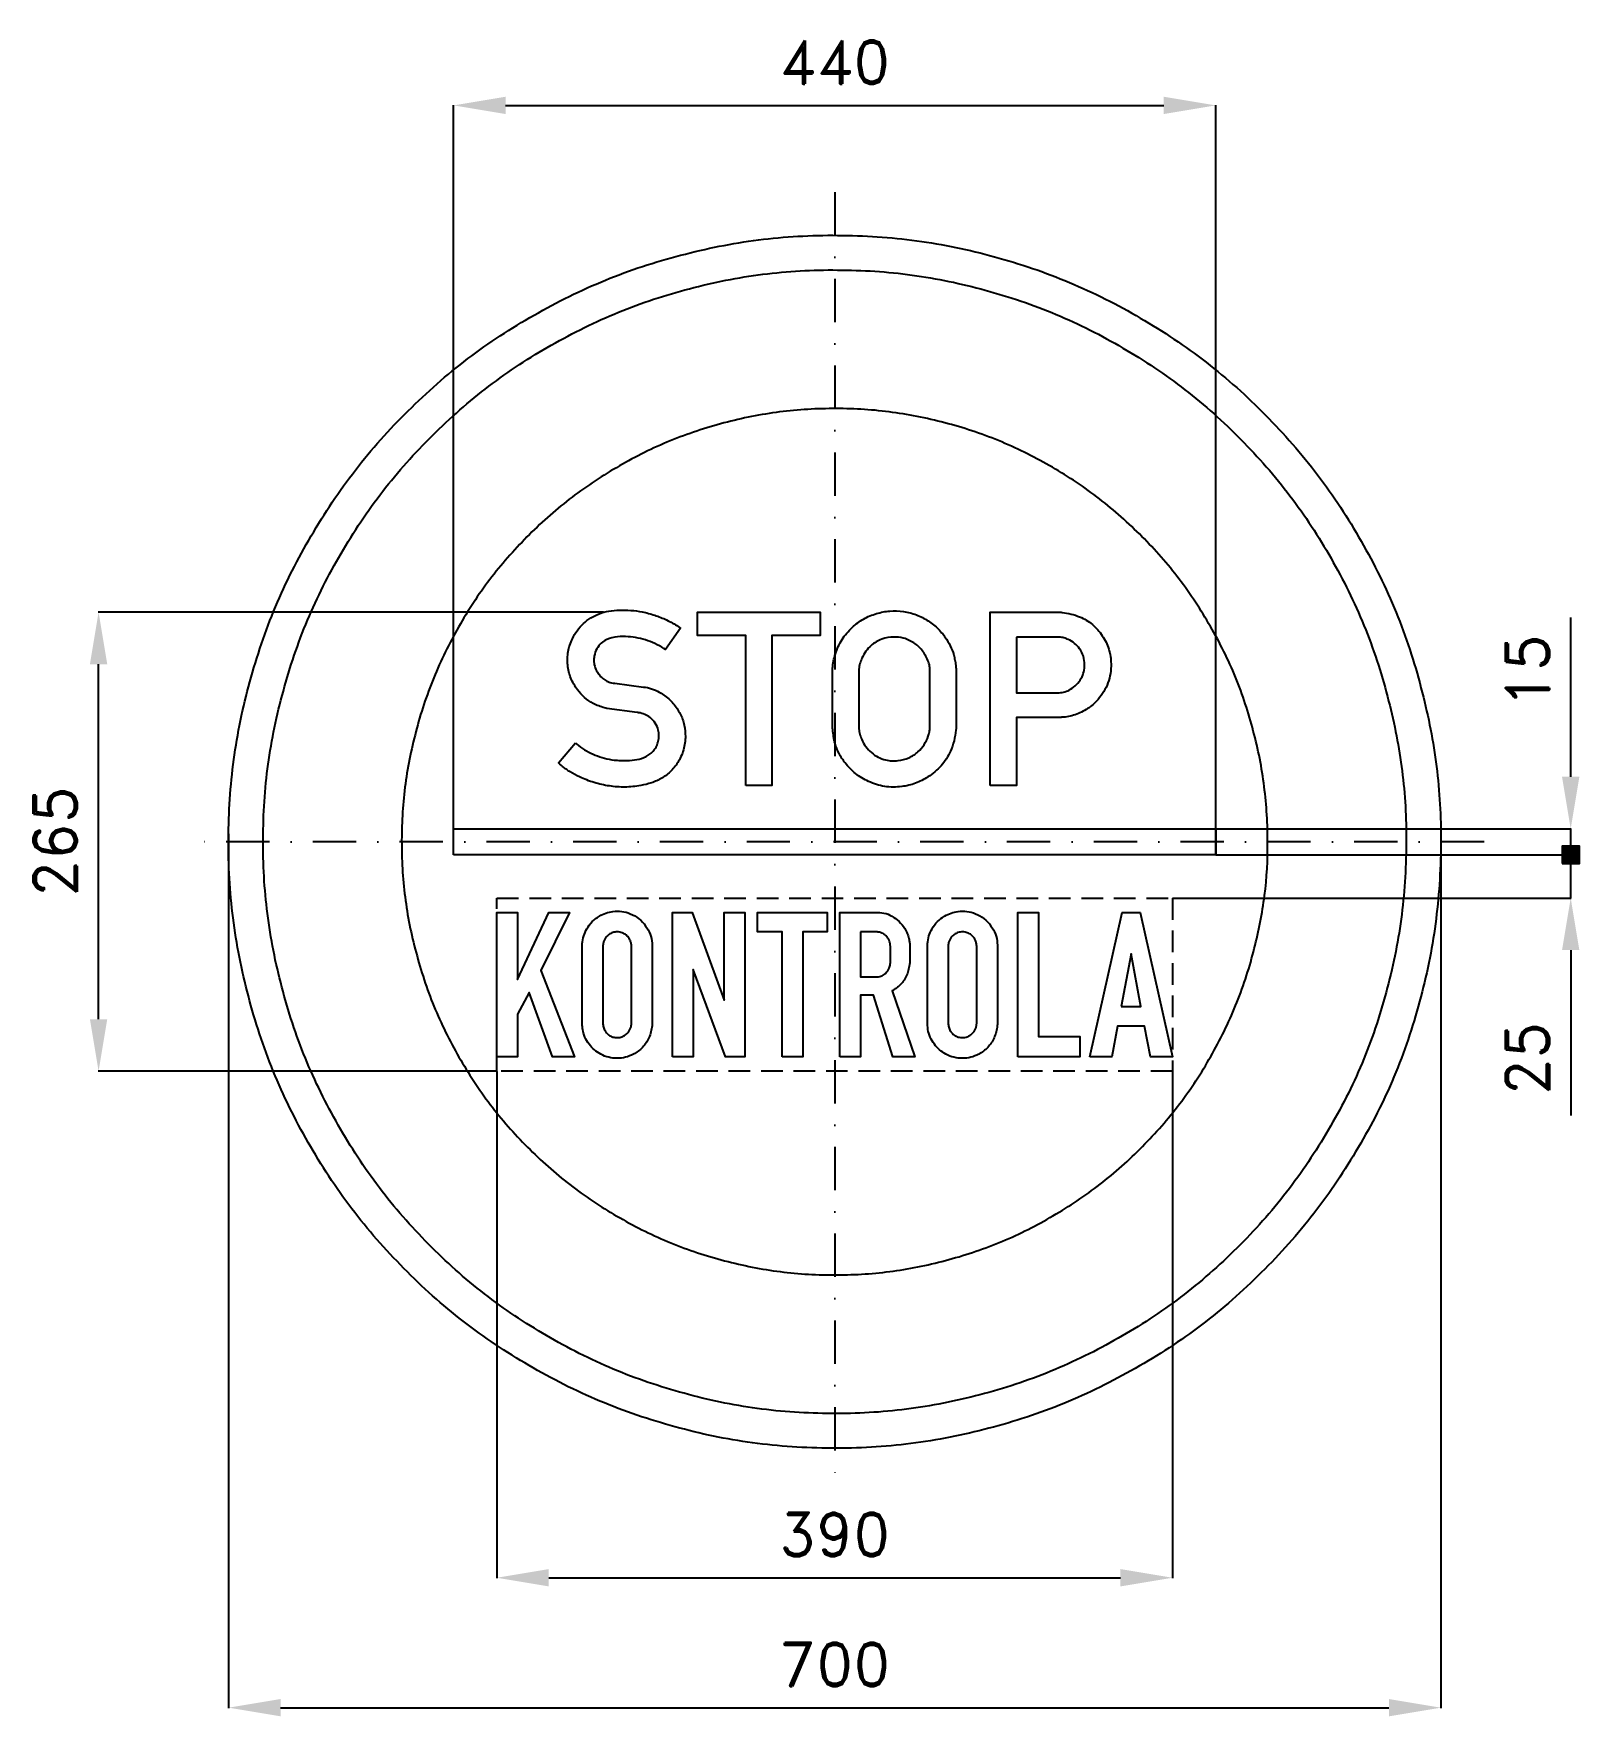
# Model space of a CAD drawing. Header units: millimetres. Extents: x -463 to 430, y -505 to 466.
import ezdxf

# ---------------------------------------------------------------- set-up
doc = ezdxf.new("R2010")
doc.units = ezdxf.units.MM
doc.header["$LTSCALE"] = 5
doc.linetypes.add('ČERCHOVANÁX2', pattern=[2, 1, -0.5, 0, -0.5])
doc.linetypes.add('ČÁRKOVANÁX2', pattern=[1.5, 1, -0.5])
doc.layers.add('Kóty', color=2, linetype='Continuous')
doc.layers.add('Značka', color=7, linetype='Continuous')
doc.styles.get("Standard").update_dxf_attribs({"font": 'romand.shx', "height": 25})
doc.dimstyles.get("Standard").update_dxf_attribs({"dimtxt": 25, "dimasz": 30, "dimexe": 0.18, "dimexo": 0.0625, "dimgap": 12.5, "dimtad": 1, "dimdec": 0, "dimzin": 0, "dimdsep": 46, "dimtxsty": 'Standard', "dimcen": 0.09, "dimadec": 0, "dimazin": 0, "dimtfac": 1, "dimtdec": 0, "dimtofl": 0, "dimtmove": 0, "dimatfit": 3, "dimfxl": 1, "dimtolj": 1, "dimtzin": 0, "dimarcsym": 0})

msp = doc.modelspace()

# ---------------------------------------------------------------- texts
at = {"layer": 'Kóty', "char_height": 25, "attachment_point": 5, "rotation": 90}
for s, insert in [('\\A1;15', (400, 98.45)), ('\\A1;265', (-450.03, 0)), ('\\A1;25', (400, -125.24))]:
    msp.add_mtext(s, dxfattribs=dict(at, insert=insert))

# ---------------------------------------------------------------- blocks, each defined once
blk = doc.blocks.new('*D2')
at = {"layer": 'Defpoints', "color": 0, "transparency": 16777216}
for p in [(-349.92, 4.7), (350.05, 0.12), (350.05, -499.82)]:
    blk.add_point(p, dxfattribs=at)
at = {"layer": 'Kóty', "color": 0, "lineweight": -2, "transparency": 16777216}
for p, q in [((-349.92, 4.64), (-349.92, -500)), ((350.05, 0.06), (350.05, -500)), ((-319.92, -499.82), (320.05, -499.82))]:
    blk.add_line(p, q, dxfattribs=at)
at = {"layer": 'Kóty', "color": 0, "transparency": 16777216}
for points in [[(-319.92, -494.82), (-319.92, -504.82), (-349.92, -499.82)], [(320.05, -494.82), (320.05, -504.82), (350.05, -499.82)]]:
    blk.add_solid(points, dxfattribs=at)
at = {"layer": 'Kóty', "color": 0, "transparency": 16777216, "insert": (0.06, -474.82), "char_height": 25, "attachment_point": 5}
blk.add_mtext('\\A1;700', dxfattribs=at)
blk = doc.blocks.new('*D3')
at = {"layer": 'Defpoints', "color": 0, "transparency": 16777216}
for p in [(220, 425.03), (-220, -7.5), (220, -7.5)]:
    blk.add_point(p, dxfattribs=at)
at = {"layer": 'Kóty', "color": 0, "lineweight": -2, "transparency": 16777216}
for p, q in [((-220, -7.44), (-220, 425.21)), ((-190, 425.03), (190, 425.03)), ((220, -7.44), (220, 425.21))]:
    blk.add_line(p, q, dxfattribs=at)
at = {"layer": 'Kóty', "color": 0, "transparency": 16777216}
for points in [[(-190, 430.03), (-190, 420.03), (-220, 425.03)], [(190, 430.03), (190, 420.03), (220, 425.03)]]:
    blk.add_solid(points, dxfattribs=at)
at = {"layer": 'Kóty', "color": 0, "transparency": 16777216, "insert": (0, 450.03), "char_height": 25, "attachment_point": 5}
blk.add_mtext('\\A1;440', dxfattribs=at)
blk = doc.blocks.new('*D4')
at = {"layer": 'Defpoints', "color": 0, "transparency": 16777216}
for p in [(-195.06, -132.5), (195, -132.5), (195, -424.82)]:
    blk.add_point(p, dxfattribs=at)
at = {"layer": 'Kóty', "color": 0, "lineweight": -2, "transparency": 16777216}
for p, q in [((-195.06, -132.56), (-195.06, -425)), ((195, -132.56), (195, -425)), ((-165.06, -424.82), (165, -424.82))]:
    blk.add_line(p, q, dxfattribs=at)
at = {"layer": 'Kóty', "color": 0, "transparency": 16777216}
for points in [[(-165.06, -419.82), (-165.06, -429.82), (-195.06, -424.82)], [(165, -419.82), (165, -429.82), (195, -424.82)]]:
    blk.add_solid(points, dxfattribs=at)
at = {"layer": 'Kóty', "color": 0, "transparency": 16777216, "insert": (-0.03, -399.82), "char_height": 25, "attachment_point": 5}
blk.add_mtext('\\A1;390', dxfattribs=at)

# ---------------------------------------------------------------- dimensions: what is measured, and where the dimension line sits
at = {"layer": 'Kóty'}
for base, p1, p2, picture, middle in [((220, 425.03), (-220, -7.5), (220, -7.5), '*D3', (0, 450.03)), ((350.05, -499.82), (-349.92, 4.7), (350.05, 0.12), '*D2', (0.06, -474.82)), ((195, -424.82), (-195.06, -132.5), (195, -132.5), '*D4', (-0.03, -399.82))]:
    dim = msp.add_linear_dim(base=base, p1=p1, p2=p2, dimstyle='Standard', dxfattribs=at)
    dim.commit()
    dim.dimension.update_dxf_attribs({"geometry": picture, "text_midpoint": middle})

# ---------------------------------------------------------------- hatches: boundary and pattern name
at = {"layer": 'Kóty'}
h = msp.add_hatch(color=256, dxfattribs=at)
h.dxf.hatch_style = 1
h.paths.add_polyline_path([(420, -12.5), (430, -12.5), (430, -2.5), (420, -2.5)])

# ---------------------------------------------------------------- linework, layer by layer
for p, q in [((-133.46, 132.49), (-425.21, 132.49)), ((425, 37.5), (425, 129.4)), ((-425.03, -102.5), (-425.03, 102.49)), ((220.06, 7.5), (425.18, 7.5)), ((220, -7.5), (425.18, -7.5)), ((220.06, -7.5), (425.18, -7.5)), ((195, -32.5), (425.18, -32.5)), ((425, -62.5), (425, -157.98)), ((-195.06, -132.5), (-425.21, -132.5))]:
    msp.add_line(p, q, dxfattribs=at)
for points in [[(425, -7.5), (425, 7.5)], [(420, -2.5), (430, -12.5)], [(430, -2.5), (420, -12.5)], [(425, -32.5), (425, -7.5)]]:
    msp.add_lwpolyline(points, dxfattribs=at)
msp.add_lwpolyline([(420, -12.5), (430, -12.5), (430, -2.5), (420, -2.5)], close=True, dxfattribs=at)
for points in [[(-430.03, 102.49), (-420.03, 102.49), (-425.03, 132.49)], [(420, 37.5), (430, 37.5), (425, 7.5)], [(420, -62.5), (430, -62.5), (425, -32.5)], [(-430.03, -102.5), (-420.03, -102.5), (-425.03, -132.5)]]:
    msp.add_solid(points, dxfattribs=at)
at = {"layer": 'Značka', "color": 6, "linetype": 'ČERCHOVANÁX2', "lineweight": 25, "ltscale": 5}
for p, q in [((0, 375), (0, -375)), ((375, 0), (-375, 0))]:
    msp.add_line(p, q, dxfattribs=at)
at = {"layer": 'Značka', "color": 5}
for points in [[(350, 0, -0.001625), (349.99, -2.29), (349.97, -4.58, -0.032168), (346.49, -50.21, -0.035721), (336.86, -95, -0.036668), (321.83, -138.26, -0.034758), (300.79, -178.95, -0.034053), (274.96, -216.77, -0.034445), (244.23, -250.71, -0.03455), (209.51, -280.56, -0.03444), (171.02, -305.37, -0.034409), (129.75, -325.22, -0.034438), (86.15, -339.23, -0.034425), (41.16, -347.72, -0.034424), (-4.58, -349.97, -0.034419), (-50.24, -346.53, -0.034407), (-95, -336.86, -0.034408), (-138.22, -321.72, -0.034422), (-178.95, -300.79, -0.034412), (-216.78, -274.98, -0.034416), (-250.71, -244.23, -0.03441), (-280.56, -209.5, -0.03441), (-305.37, -171.02, -0.034415), (-325.22, -129.75, -0.034415), (-339.23, -86.15, -0.034419), (-347.72, -41.16, -0.034415), (-349.97, 4.58, -0.034418), (-346.53, 50.24, -0.034417), (-336.86, 95, -0.034422), (-321.72, 138.22, -0.034426), (-300.79, 178.95, -0.03442), (-274.98, 216.78, -0.034413), (-244.23, 250.71, -0.034403), (-209.5, 280.56, -0.034421), (-171.02, 305.37, -0.034408), (-129.75, 325.22, -0.034417), (-86.15, 339.23, -0.034422), (-41.16, 347.72, -0.034424), (4.58, 349.97, -0.034419), (50.24, 346.53, -0.034406), (95, 336.86, -0.034428), (138.22, 321.71, -0.034446), (178.95, 300.79, -0.03443), (216.77, 274.98, -0.034407), (250.71, 244.23, -0.034396), (280.57, 209.5, -0.034484), (305.37, 171.02, -0.034412), (325.2, 129.76, -0.034079), (339.23, 86.15, -0.032792), (347.51, 43.38, -0.034265), (350, 0)], [(-149.74, 57.02), (-148.8, 56.23), (-147.84, 55.46, 0.039106), (-143.26, 52.43, 0.032087), (-138.26, 50.07, 0.032642), (-132.89, 48.22, 0.039898), (-127.36, 47.18, 0.024481), (-123.64, 46.91, 0.014327), (-119.85, 46.94, 0.03531), (-114.2, 47.42, 0.084151), (-108.92, 49.18, 0.05521), (-106.47, 50.74, 0.056041), (-104.41, 52.82, 0.057314), (-102.82, 55.3, 0.056918), (-101.83, 58.07, 0.062826), (-101.44, 61.27, 0.064428), (-101.85, 64.47, 0.085859), (-103.58, 68.49, 0.089183), (-106.56, 71.68, 0.071827), (-109.7, 73.52, 0.059289), (-113.2, 74.49), (-113.62, 74.56), (-114.05, 74.62), (-131.48, 76.85), (-132.18, 77.06), (-132.88, 77.27, -0.017786), (-136.25, 78.4, -0.032307), (-139.48, 79.87, -0.062182), (-144.39, 83.22, -0.055276), (-148.44, 87.68, -0.068826), (-152.29, 94.45, -0.072898), (-154.1, 101.98, -0.074664), (-153.89, 109.72, -0.072257), (-151.42, 117.16, -0.094609), (-145.08, 125.91, -0.103595), (-136.04, 131.52, -0.055209), (-130.32, 133.13, -0.035099), (-124.38, 133.7, -0.029417), (-117.69, 133.57, -0.030643), (-111.08, 132.63, -0.032943), (-103.93, 130.76, -0.029918), (-97.05, 128, -0.019578), (-93.57, 126.25, -0.028927), (-90.29, 124.19), (-89.65, 123.72), (-89.01, 123.25), (-97.59, 110.95), (-98.71, 111.64), (-99.83, 112.31, 0.031829), (-105.12, 114.97, 0.035479), (-110.7, 116.9, 0.03791), (-116.38, 118.07, 0.035614), (-122.3, 118.41, 0.056954), (-128.58, 117.79, 0.118688), (-134.05, 115.21, 0.089577), (-136.84, 112.18, 0.077148), (-138.53, 108.35, 0.050965), (-139.02, 105.77, 0.055004), (-138.96, 103.17, 0.076564), (-137.92, 99.5, 0.07021), (-135.87, 96.26, 0.053201), (-133.89, 94.26, 0.057414), (-131.54, 92.76, 0.030562), (-130.27, 92.2, 0.03297), (-128.95, 91.81), (-127.92, 91.62), (-126.88, 91.48), (-110.38, 89.31), (-109.81, 89.24), (-109.24, 89.17, -0.057686), (-104.6, 87.89, -0.045354), (-100.27, 85.68, -0.062107), (-94.49, 81.2, -0.06846), (-90.08, 75.43, -0.067358), (-87.28, 69, -0.064538), (-86.23, 62.03, -0.073539), (-87.05, 53.95, -0.075696), (-90.19, 46.47, -0.065685), (-94.39, 40.94, -0.066687), (-99.84, 36.72, -0.056087), (-105.71, 34.02, -0.038298), (-112.02, 32.46, -0.042203), (-121.05, 31.56, -0.042477), (-130.06, 32.2, -0.04068), (-138.87, 34.16, -0.036909), (-147.29, 37.47, -0.028957), (-152.79, 40.39, -0.038947), (-157.82, 44), (-158.7, 44.74), (-159.56, 45.5), (-149.74, 57.02)], [(-1.29, 98.53), (-1.25, 99.36, -0.004501), (-1.2, 100.19, -0.030678), (-0.64, 104.36, -0.031072), (0.44, 108.44, -0.066297), (4.28, 116.7, -0.068479), (10.19, 123.68, -0.061854), (16.68, 128.54, -0.059928), (24.15, 131.69, -0.057346), (31.86, 133.16, -0.057582), (39.7, 132.84, -0.056911), (47.19, 130.95, -0.057497), (54.06, 127.42, -0.055375), (59.88, 122.72, -0.053453), (64.55, 116.86, -0.043035), (67.33, 111.83, -0.048855), (69.12, 106.41, -0.022713), (69.69, 103.44, -0.012941), (70.05, 100.44), (70.1, 99.94), (70.15, 99.45), (70.15, 65.96), (70.08, 65.19), (70, 64.42, -0.035769), (68.92, 58.21, -0.04784), (66.82, 52.26, -0.078792), (61.49, 43.9, -0.0731), (53.88, 37.46, -0.06012), (46.63, 33.76, -0.059844), (38.73, 31.88, -0.07111), (28.89, 31.95, -0.074187), (19.49, 34.81, -0.066042), (12.09, 39.32, -0.061697), (6.05, 45.55, -0.047092), (2.57, 50.89, -0.05388), (0.25, 56.77, -0.030231), (-0.62, 60.67, -0.017683), (-1.12, 64.65), (-1.21, 65.57), (-1.29, 66.49), (-1.29, 98.53)], [(89.73, 32.51), (89.73, 132.51), (130.18, 132.51), (130.78, 132.43), (131.38, 132.35, -0.025354), (136.5, 131.42, -0.042919), (141.45, 129.8, -0.07959), (148.8, 125.4, -0.076492), (154.52, 118.92, -0.07689), (158.28, 111.21, -0.075741), (159.56, 102.71, -0.094029), (157.78, 91.71, -0.098355), (152.08, 82.19, -0.073291), (146.06, 76.82, -0.067697), (138.8, 73.34, -0.034197), (135.03, 72.31, -0.037865), (131.17, 71.82, -0.004968), (130.52, 71.79), (129.88, 71.77), (105.04, 71.77), (105.04, 32.51), (89.73, 32.51)], [(13.94, 98.47), (13.94, 66.48), (13.98, 65.88, 0.005139), (14.03, 65.27, 0.037594), (14.57, 62.12, 0.041685), (15.6, 59.08, 0.0629), (17.94, 54.96, 0.060173), (21.23, 51.5, 0.059415), (25.08, 48.86, 0.064327), (29.42, 47.25, 0.050519), (33, 46.71, 0.04458), (36.65, 46.87, 0.073914), (42.8, 48.5, 0.085), (48.1, 51.94, 0.073631), (51.65, 56.03, 0.063582), (53.97, 60.95, 0.033201), (54.67, 63.41, 0.042639), (54.98, 65.93), (54.99, 66.25), (55, 66.57), (55, 98.4), (55.01, 98.96, 0.008396), (55, 99.53, 0.062616), (54.44, 103.02, 0.048335), (53.1, 106.34, 0.076907), (49.4, 111.72, 0.083772), (44.25, 115.65, 0.069862), (39.46, 117.58, 0.066669), (34.29, 118.16, 0.088517), (27.18, 116.91, 0.098123), (21.05, 113.23, 0.062852), (18, 109.92, 0.051399), (15.77, 106, 0.039533), (14.6, 102.86, 0.050747), (14.01, 99.58, 0.00708), (13.97, 99.03), (13.94, 98.47)], [(105.04, 118.15), (105.04, 85.98), (128.73, 85.98), (129.2, 85.98, 0.007623), (129.67, 85.99, 0.06714), (132.99, 86.58, 0.057722), (136.1, 87.99, 0.071733), (139.7, 90.71, 0.074486), (142.34, 94.33, 0.068273), (143.85, 98.12, 0.065313), (144.31, 102.19, 0.077195), (143.6, 107.04, 0.083741), (141.42, 111.4, 0.073407), (138.52, 114.51, 0.066085), (134.88, 116.73, 0.042675), (132.41, 117.65, 0.049254), (129.83, 118.09), (129.44, 118.12), (129.05, 118.15), (105.04, 118.15)], [(-145.77, -59.49), (-145.74, -59.14), (-145.72, -58.8, -0.051732), (-144.88, -54.4, -0.060093), (-143.09, -50.29, -0.071622), (-140, -46.12, -0.067961), (-135.87, -42.95, -0.054473), (-132.11, -41.17, -0.054171), (-128.06, -40.24, -0.065514), (-122.97, -40.22, -0.068222), (-118.06, -41.53, -0.076783), (-113.1, -44.4, -0.07046), (-109.14, -48.63, -0.068128), (-106.52, -53.33, -0.084708), (-105.43, -58.5), (-105.41, -58.84), (-105.4, -59.19), (-105.4, -105.5), (-105.43, -105.87), (-105.47, -106.24, -0.037756), (-106.09, -109.8, -0.046572), (-107.32, -113.22, -0.08654), (-110.93, -118.68, -0.087938), (-116.18, -122.61, -0.067418), (-120.71, -124.4, -0.062802), (-125.55, -124.96, -0.062159), (-130.46, -124.41, -0.06609), (-135.06, -122.65, -0.060308), (-138.73, -120.17, -0.055636), (-141.76, -116.88, -0.06004), (-144.19, -112.79, -0.0708), (-145.48, -108.28, -0.015077), (-145.63, -107.14, -0.007358), (-145.72, -106.01), (-145.75, -105.7), (-145.77, -105.39), (-145.77, -59.49)], [(3.01, -124.19), (3.01, -40.8), (24.88, -40.8), (25.45, -40.8, -0.008113), (26.01, -40.82, -0.083781), (30.8, -41.88, -0.068621), (35.13, -44.36, -0.068537), (38.96, -47.94, -0.072054), (41.61, -52.37, -0.037593), (42.59, -55.06, -0.030306), (43.19, -57.85), (43.26, -58.25), (43.32, -58.64), (43.32, -70.06), (43.26, -70.55), (43.19, -71.04, -0.034718), (42.51, -74.43, -0.048212), (41.27, -77.66, -0.049773), (39.59, -80.5, -0.045022), (37.4, -82.98, -0.02734), (35.83, -84.35, -0.027183), (34.13, -85.55), (33.71, -85.81), (33.28, -86.07), (46.26, -124.19), (33.54, -124.19), (22.37, -88.53), (14.96, -88.53), (14.96, -124.19), (3.01, -124.19)], [(53.57, -59.49), (53.59, -59.14), (53.62, -58.8, -0.051735), (54.45, -54.4, -0.06009), (56.24, -50.29, -0.07162), (59.34, -46.12, -0.067963), (63.46, -42.95, -0.054473), (67.22, -41.17, -0.054171), (71.27, -40.24, -0.065514), (76.37, -40.22, -0.068223), (81.28, -41.53, -0.076785), (86.24, -44.4, -0.070463), (90.19, -48.63, -0.068136), (92.82, -53.33, -0.084705), (93.9, -58.5), (93.92, -58.84), (93.94, -59.19), (93.94, -105.5), (93.9, -105.87), (93.87, -106.24, -0.03776), (93.24, -109.8, -0.046564), (92.02, -113.22, -0.08654), (88.41, -118.68, -0.087933), (83.16, -122.61, -0.067417), (78.62, -124.4, -0.062802), (73.78, -124.96, -0.062158), (68.87, -124.41, -0.066093), (64.28, -122.65, -0.060306), (60.6, -120.17, -0.055634), (57.57, -116.88, -0.06004), (55.14, -112.79, -0.0708), (53.85, -108.28), (53.71, -107.14), (53.61, -106.01), (53.59, -105.7), (53.57, -105.39), (53.57, -59.49)], [(-133.83, -60.13), (-133.83, -104.76), (-133.81, -105.05), (-133.78, -105.35, 0.058225), (-133.27, -107.66, 0.076971), (-132.16, -109.75, 0.089882), (-130.35, -111.59, 0.086072), (-128, -112.71, 0.085506), (-125.42, -113.08, 0.083505), (-122.87, -112.57, 0.074205), (-120.8, -111.49, 0.073679), (-119.13, -109.87, 0.055024), (-118.19, -108.39, 0.05284), (-117.59, -106.76, 0.024328), (-117.43, -106.03, 0.028199), (-117.35, -105.29, 0.008375), (-117.34, -105.01), (-117.33, -104.74), (-117.33, -60.01), (-117.36, -59.7), (-117.39, -59.39, 0.05656), (-117.81, -57.49, 0.065529), (-118.68, -55.73, 0.089013), (-120.44, -53.8, 0.08385), (-122.75, -52.55, 0.086286), (-125.43, -52.04, 0.086488), (-128.12, -52.45, 0.077596), (-130.31, -53.49, 0.081798), (-132.04, -55.14, 0.055726), (-132.93, -56.55, 0.047244), (-133.51, -58.11, 0.022184), (-133.69, -58.86, 0.025923), (-133.8, -59.63, 0.006736), (-133.82, -59.88), (-133.83, -60.13)], [(14.96, -52.07), (14.96, -78.05), (24.06, -78.05), (24.37, -78.04, 0.008506), (24.69, -78.03, 0.089604), (27.34, -77.34, 0.095797), (29.58, -75.75, 0.060638), (30.68, -74.42, 0.045302), (31.48, -72.89, 0.03147), (31.88, -71.8, 0.0444), (32.11, -70.68), (32.14, -70.38), (32.16, -70.08), (32.16, -60.11), (32.14, -59.84), (32.11, -59.57, 0.03324), (31.87, -58.18, 0.044536), (31.41, -56.85, 0.062805), (30.51, -55.26, 0.060964), (29.23, -53.93, 0.053141), (27.92, -53.03, 0.052873), (26.44, -52.41, 0.033391), (25.49, -52.18, 0.03478), (24.51, -52.08, 0.009427), (24.16, -52.07), (23.82, -52.07), (14.96, -52.07)], [(65.5, -60.13), (65.5, -104.76), (65.53, -105.05), (65.56, -105.35, 0.058232), (66.07, -107.66, 0.076977), (67.17, -109.75, 0.089882), (68.99, -111.59, 0.086072), (71.33, -112.71, 0.085506), (73.92, -113.08, 0.083504), (76.47, -112.57, 0.074202), (78.54, -111.49, 0.073688), (80.2, -109.87, 0.055039), (81.14, -108.39, 0.052856), (81.74, -106.76), (81.9, -106.03, 0.028138), (81.98, -105.29), (82, -105.01), (82, -104.74), (82, -60.01), (81.98, -59.7), (81.95, -59.39, 0.056575), (81.53, -57.49, 0.065529), (80.65, -55.73, 0.089018), (78.9, -53.8, 0.08385), (76.58, -52.55, 0.086285), (73.9, -52.04, 0.086488), (71.21, -52.45, 0.07759), (69.03, -53.49, 0.081794), (67.29, -55.14, 0.055718), (66.41, -56.55, 0.047244), (65.82, -58.11, 0.022241), (65.64, -58.86, 0.026002), (65.54, -59.63), (65.52, -59.88), (65.5, -60.13)]]:
    msp.add_lwpolyline(points, format="xyb", dxfattribs=at)
at = {"layer": 'Značka', "color": 1}
for points in [[(330, 0, -0.001639), (329.99, -2.16), (329.97, -4.32, -0.032167), (326.69, -47.34, -0.035725), (317.61, -89.58, -0.036665), (303.44, -130.36, -0.034751), (283.6, -168.73, -0.034042), (259.25, -204.39, -0.034442), (230.27, -236.38, -0.034571), (197.54, -264.53, -0.03443), (161.24, -287.92, -0.034374), (122.33, -306.64, -0.034411), (81.23, -319.85, -0.034418), (38.8, -327.85, -0.034426), (-4.32, -329.97, -0.03444), (-47.37, -326.73, -0.034411), (-89.58, -317.61, -0.034427), (-130.32, -303.33, -0.034405), (-168.73, -283.6, -0.034412), (-204.39, -259.27, -0.034408), (-236.38, -230.27, -0.034409), (-264.53, -197.53, -0.034412), (-287.92, -161.25, -0.034422), (-306.64, -122.34, -0.034411), (-319.85, -81.23, -0.034422), (-327.85, -38.8, -0.034418), (-329.97, 4.32, -0.034417), (-326.73, 47.37, -0.034418), (-317.61, 89.58, -0.03442), (-303.33, 130.32, -0.034415), (-283.6, 168.73, -0.034423), (-259.27, 204.39, -0.034424), (-230.27, 236.38, -0.034421), (-197.53, 264.53, -0.034409), (-161.25, 287.92, -0.034412), (-122.34, 306.64, -0.034389), (-81.23, 319.85, -0.034393), (-38.8, 327.85, -0.034404), (4.32, 329.97, -0.03444), (47.37, 326.73, -0.03441), (89.57, 317.61, -0.034384), (130.32, 303.33, -0.03441), (168.73, 283.6, -0.034394), (204.39, 259.27, -0.034399), (236.38, 230.27, -0.034424), (264.53, 197.53, -0.034483), (287.92, 161.25, -0.034408), (306.62, 122.35, -0.034074), (319.85, 81.23, -0.03279), (327.65, 40.91, -0.034264), (330, 0)], [(250, 0), (249.99, 1.64), (249.98, 3.27, 0.032168), (247.49, 35.86, 0.035728), (240.61, 67.86, 0.036668), (229.88, 98.76, 0.034741), (214.85, 127.82, 0.034042), (196.4, 154.84, 0.034443), (174.45, 179.08, 0.034576), (149.65, 200.4, 0.034421), (122.15, 218.12, 0.03439), (92.68, 232.3, 0.034462), (61.54, 242.31, 0.034437), (29.4, 248.37, 0.034411), (-3.27, 249.98, 0.03444), (-35.89, 247.52, 0.034403), (-67.86, 240.61, 0.034424), (-98.73, 229.8, 0.034444), (-127.82, 214.85, 0.034412), (-154.84, 196.41, 0.034406), (-179.08, 174.45, 0.034418), (-200.4, 149.65, 0.034424), (-218.12, 122.16, 0.034423), (-232.3, 92.68, 0.034408), (-242.31, 61.54, 0.034415), (-248.37, 29.4, 0.034416), (-249.98, -3.27, 0.034419), (-247.52, -35.89, 0.03441), (-240.61, -67.86, 0.034422), (-229.8, -98.73, 0.034408), (-214.85, -127.82, 0.034422), (-196.41, -154.84, 0.034445), (-174.45, -179.08, 0.034454), (-149.65, -200.4, 0.034443), (-122.16, -218.12, 0.034435), (-92.68, -232.3, 0.034433), (-61.54, -242.31, 0.034434), (-29.4, -248.37, 0.034411), (3.27, -249.98, 0.03444), (35.89, -247.52, 0.034402), (67.86, -240.61, 0.034424), (98.73, -229.8, 0.034396), (127.82, -214.85, 0.034388), (154.84, -196.42, 0.034402), (179.08, -174.45, 0.034419), (200.4, -149.64, 0.034468), (218.12, -122.16, 0.034418), (232.29, -92.69, 0.034087), (242.31, -61.54, 0.032786), (248.22, -30.99, 0.03426), (250, 0)]]:
    msp.add_lwpolyline(points, format="xyb", dxfattribs=at)
at = {"layer": 'Značka', "color": 5}
for points in [[(-51.34, 32.5), (-51.34, 119.02), (-79.15, 119.02), (-79.15, 132.49), (-8.38, 132.49), (-8.38, 119.02), (-36.2, 119.02), (-36.2, 32.5), (-51.34, 32.5)], [(-220, -7.5), (-220, 7.5), (220, 7.5), (220, -7.5), (-220, -7.5)], [(-195, -124.19), (-195, -40.8), (-183.09, -40.8), (-183.09, -79.45), (-165.12, -40.8), (-153.13, -40.8), (-169.68, -74.3), (-150.29, -124.19), (-163, -124.19), (-176.38, -87.03), (-183.09, -99.55), (-183.09, -124.19), (-195, -124.19)], [(-93.58, -124.2), (-93.58, -40.8), (-82.29, -40.8), (-63.76, -91.4), (-63.76, -40.8), (-51.88, -40.8), (-51.88, -124.2), (-63.02, -124.2), (-81.68, -73.71), (-81.68, -124.2), (-93.58, -124.2)], [(-30.39, -124.2), (-30.39, -51.93), (-44.58, -51.93), (-44.58, -40.8), (-4.3, -40.8), (-4.29, -51.93), (-18.46, -51.93), (-18.46, -124.2), (-30.39, -124.2)], [(105.75, -124.2), (105.75, -40.8), (117.67, -40.8), (117.67, -112.38), (141.5, -112.38), (141.5, -124.2), (105.75, -124.2)], [(147.41, -124.2), (165.91, -40.79), (176.35, -40.79), (195, -124.2), (182.32, -124.2), (178.86, -106.35), (163.33, -106.35), (159.97, -124.2), (147.41, -124.2)], [(165.45, -95.15), (176.85, -95.15), (171.12, -64.69), (165.45, -95.15)]]:
    msp.add_lwpolyline(points, dxfattribs=at)
at = {"layer": 'Značka', "color": 6, "linetype": 'ČÁRKOVANÁX2', "ltscale": 2.5}
msp.add_lwpolyline([(-195, -132.5), (-195, -32.5), (195, -32.5), (195, -132.5), (-195, -132.5)], dxfattribs=at)

msp.set_redraw_order([(e.dxf.handle, doc.entitydb.next_handle()) for e in msp.query("TEXT MTEXT ATTDEF DIMENSION ARC_DIMENSION")])  # texts and dimensions are drawn at this point

doc.saveas('drawing.dxf')
